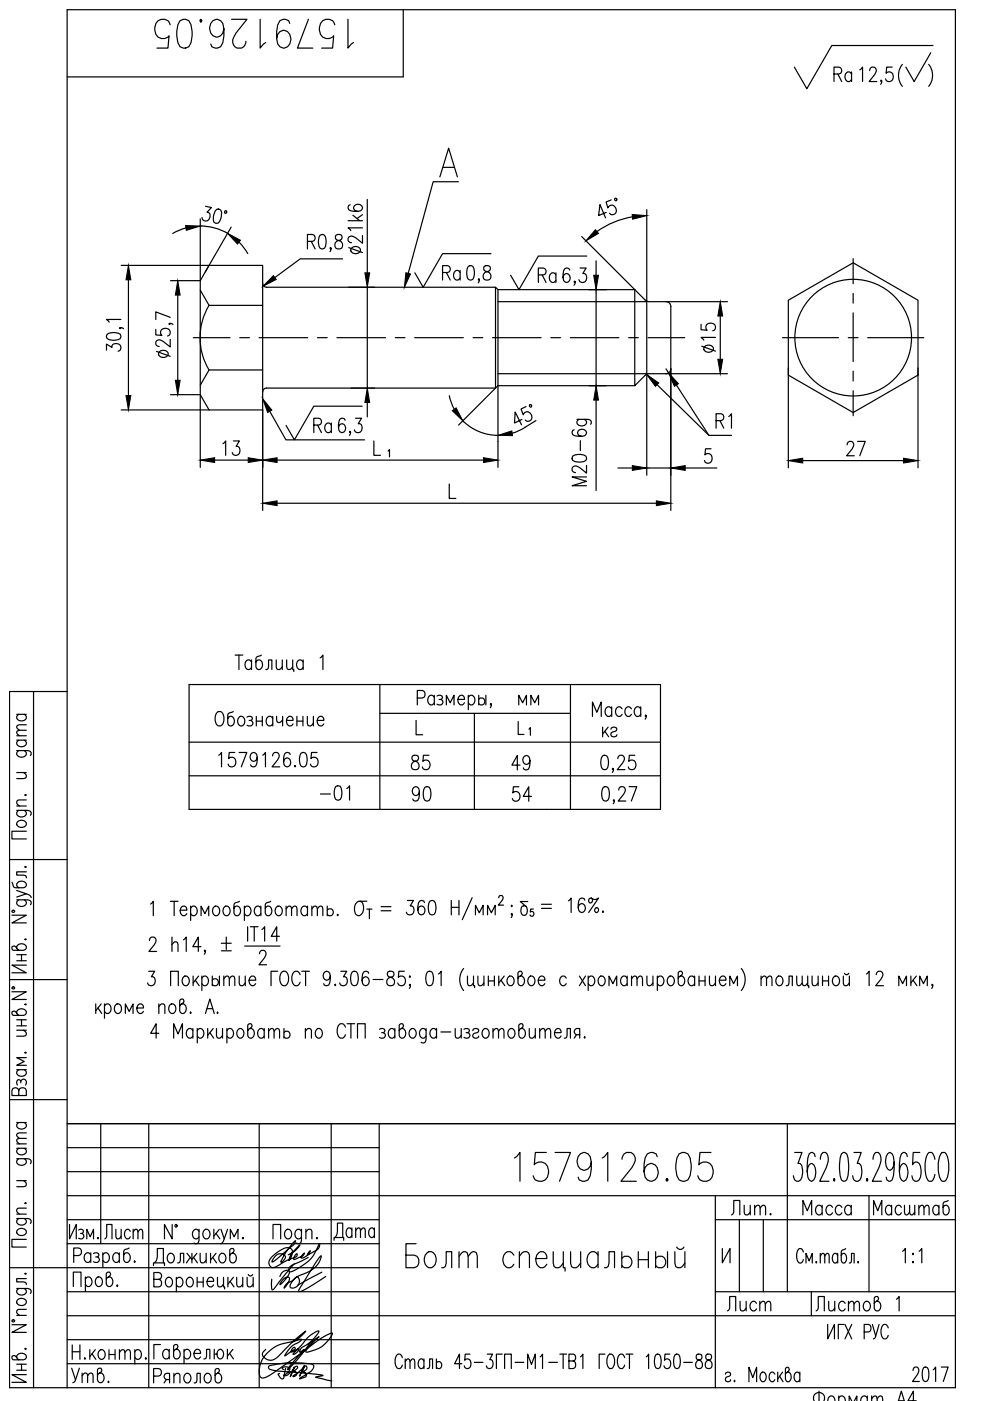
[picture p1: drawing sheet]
<svg xmlns="http://www.w3.org/2000/svg" width="210mm" height="297mm" viewBox="0 0 210 297" stroke-linecap="round" stroke-linejoin="round" font-family="sans-serif">
<defs><g id="words">
<g font-size="10.1">
<text x="31.7" y="11.3">1579126.05</text>
<text x="107.9" y="251.5">1579126.05</text>
</g>
<text font-size="9.7" x="84.7" y="270.6">Болт специальный</text>
<text font-size="8.4" x="189.4" y="19.4">( )</text>
<g font-size="7.1">
<text x="37.4" y="76.9" transform="rotate(-90 37.4 76.9)">25,7</text>
<text x="69.5" y="264.2">Дата</text>
</g>
<g font-size="6.6">
<text x="175.7" y="18.7">Ra</text>
<text x="92.4" y="60.7">Ra</text>
<text x="86.1" y="164.4">85</text>
<text x="86.1" y="171.1">90</text>
<text x="107.2" y="171.1">54</text>
<text x="113.6" y="194.7">= 16%.</text>
<text x="21.2" y="263.9">Лист</text>
<text x="153.8" y="258.9">Лит.</text>
<text x="169" y="258.9">Масса</text>
<text x="184.1" y="258.9">Масштаб</text>
</g>
<g font-size="6.2">
<text x="77.6" y="55" transform="rotate(-90 77.6 55)">21k6</text>
<text x="112.9" y="61">Ra</text>
<text x="152.4" y="75.8" transform="rotate(-90 152.4 75.8)">15</text>
<text x="65.3" y="92.8">Ra</text>
<text x="45.9" y="97.7">13</text>
<text x="178.2" y="97.7">27</text>
<text x="45.2" y="163.7">1579126.05</text>
<text x="107.2" y="164.4">49</text>
<text x="66.7" y="170.7">-01</text>
<text x="153.1" y="279">Лист</text>
<text x="171.8" y="279">Листов</text>
<text x="14.1" y="294.2">Утв.</text>
</g>
<g font-size="4.9">
<text x="126.6" y="157.3">кг</text>
<text x="171.1" y="298.1">Фоpмат А4</text>
</g>
</g></defs>
<g fill="none" stroke="#000" stroke-width=".25">
<path d="M85.5 2.1v14.2h-71.3M184.4 15l.2-.6 .7-.2a.95 .95 0 0 1 .1 1.6l-1.1 1.5h1.6M197.8 9.6h-21.4l-5.3 9.2-2.7-4.6M93.3 37.5l1.8-6.1 1.9 6.1M94 35.5h2.3M97.2 38.5h-5.4l-5.2 19.5M25.7 56.3h18.6M27.2 59.3v24.6M39.4 48.3l-2.8 1.2M42.5 46.4v13.1h-6.3M42.5 47.9a11.6 11.6 0 0 1 5.8 1.6M43.6 43.7l1.2 .3-.9 1 .3 .1a.96 .96 0 0 1 .1 1.4 .96 .96 0 0 1-1.4-.1l-.1-.3"/>
<path d="M44.3 56.3h11.4v30.6h-11.4l-1.8-3.2v-24.2zM45.9 44.4h.6a1.49 1.49 0 0 1 .4 1.8l-.6 1.1h-.6a1.5 1.5 0 0 1-.4-1.8zM49 48.2l-5.5 9.5M50.7 51.3l1.8 2.5M65.2 51.2h1a.75 .75 0 0 0 .6-.8 .75 .75 0 0 0-.6-.7h-1v3.1M66 51.2l.8 1.6M67.9 49.9l.5-.2a1.49 1.49 0 0 1 .7 1.8l-.3 1.1-.6 .2a1.49 1.49 0 0 1-.7-1.8zM70.2 52.6l-.1 .2-.1-.2 .1-.1a.65 .65 0 0 1-.1 .9M72.6 54.9h-8.9l-5.4 4M77.9 42.3v15.5M101.6 59.2l-.1 .2-.1-.2 .1-.1a.65 .65 0 0 1-.1 .9M102.7 56.5a.68 .68 0 0 0 .2 1 1.08 1.08 0 0 1 1.1 .6 1.08 1.08 0 0 1-.2 1.1 .9 .9 0 0 1-1.4-.3 .9 .9 0 0 1 .7-1.3l.5-.1a.62 .62 0 0 0 .4-.6 .62 .62 0 0 0-.5-.6z"/>
<path d="M104.1 53.8h-10.3l-4.1 7.1-1.7-3.1M121.9 59.7l-.1 .2-.1-.2 .1-.1a.65 .65 0 0 1-.1 .9M123 56.8h1.3l-.7 1.2h.3a.96 .96 0 0 1 .4 1.4 .96 .96 0 0 1-1.4 .2l-.1-.3M123.3 50.2l11.3 11.2v20.4l2.2-2.3M124.4 54.3h-10.3l-4.1 7.1-1.7-3M126.4 55.3v3.1M128.5 45l-1.6 .7 .3-2.3 1.2 2.8M129.6 42.4l-1.1 .4 .4 1.3a.89 .89 0 0 1 1-.6 .89 .89 0 0 1 .7 .8 .84 .84 0 0 1-.3 1.1 .84 .84 0 0 1-1.1-.2M134.1 46a18.2 18.2 0 0 0-7.5 3.1M137.1 44.4v56.3M180.9 54.8v5.4M22.6 74.2v-1.2l1.1 .7a.95 .95 0 0 1 1.1-.9 .95 .95 0 0 1 .8 1.1l-.1 .3-.5 .3"/>
<path d="M22.7 70.9a2.85 2.85 0 0 1 2.8 0l.1 .5a1.48 1.48 0 0 1-1.7 .7l-1.2-.3-.1-.4zM25.5 69.5l.1 .1-.1 .1-.2-.1a.64 .64 0 0 1 .9 .1M25.6 67.7h-3l.6 .6M37.7 62.6v18M41 71.6h7.8M42.5 61.5l1.8 3.2h11.4M44.3 64.7a13.2 13.2 0 0 0 0 13.7M50.8 71.6h2.1M54.9 71.6h10.3M55.7 78.4h-11.4l-1.8 3.3M55.7 60.1a.83 .83 0 0 0 .8 .8h48.6v21.4l-7.9 7.8M67.3 71.6h2.1"/>
<path d="M71.4 71.6h10.3M73.9 60.9h5.5M77.9 60.9v21.4M83.8 71.6h2.1M87.9 71.6h10.3M100.3 71.6h2.1M104.4 71.6h10.3M105.1 60.9l.5 .5h29l2.2 2.3M105.6 61.4v37.7M105.6 79.2h31.5M105.6 64h31.5M116.8 71.6h2.1"/>
<path d="M120.9 71.6h10.3M124.9 61.4h3.7M126.4 61.4v20.4M133.3 71.6h2M136.8 63.7l.8 .3h16.6M137.4 71.6h7.8M141.2 78.2l.6 .9M141.2 64a1.02 1.02 0 0 1 1 1v43.2M142.2 78.2a1.02 1.02 0 0 1-1 1M154.2 79.2h-16.6l-.8 .3M165.9 71.6h11.9M167.1 63.7l13.8-8 13.7 8v15.8l-13.7 8-13.8-8z"/>
<path d="M167.1 78v21.2M179.9 71.6h2M180.9 62.2v2.1M180.9 66.3v10.3M180.9 78.7v2.1M184 71.6h11.9M194.6 78v21.2M25.7 86.9h18.6M36.2 83.7h6.3v15.4M55.7 86.9v21.3M57.2 87.2l3.4 6.1h16.7M58.7 97.6h43.8"/>
<path d="M74.3 91.6l-.1 .1-.1-.1 .1-.2a.64 .64 0 0 1-.1 .9M74.4 82.3h5M75.4 88.7h1.3l-.7 1.1h.3a.96 .96 0 0 1 .4 1.4 .96 .96 0 0 1-1.4 .2l-.2-.3M76.8 86.1h-10.3l-4.1 7.2-1.7-3.1M77.9 85.3v3.1M79.3 93.5v3h1.4M82.3 95.6l.3-.3v1.6M95.3 83.9l.4 1.5 .6 1.4M98.1 89.2a10.5 10.5 0 0 0 7.5 3.1M110.7 88.9l-1.6 .8 .1-2.3 1.4 2.7M111.5 86.2l-1 .5 .5 1.3a.89 .89 0 0 1 .9-.7 .89 .89 0 0 1 .8 .8 .83 .83 0 0 1-.2 1 .83 .83 0 0 1-1.1-.1M113.6 89.2l-3.1 1.9-1.9 .8"/>
<path d="M121.4 96.7a2.85 2.85 0 0 1 2.8 0l.2 .6a1.49 1.49 0 0 1-1.8 .7l-1.2-.4-.1-.3zM121.7 91.1l-.3 .1-.1 .4 .1 .6a2.85 2.85 0 0 0 2.8 0 .66 .66 0 0 0-.3-1.1 .87 .87 0 0 0-1 0 .87 .87 0 0 0-.3 1.1l.7 .3M122.3 88.9l2.8 .1 .3 .4-.2 .6M122.8 88.9a.68 .68 0 0 0-.5 .6 .68 .68 0 0 0 .5 .7 1.02 1.02 0 0 0 1.6-.8l-.5-.5M123 93.4v2.1M124.4 98.7v1.6l-1.5-1.2a.87 .87 0 0 0-1-.3 .87 .87 0 0 0-.6 .9l.3 .4 .4 .1M124.9 81.8h3.6M126.4 84.8v19.2M131 99.2h3.1M134.6 81.8h-29l-.5 .5h-48.6a.81 .81 0 0 0-.8 .8M137.1 99.2h5.1M139.3 81.6l11 10.7"/>
<path d="M143.4 81.6l6.9 10.7h4.8M145.3 99.2h6.7M150.7 95.2h-1.1l-.1 1.3a.89 .89 0 0 1 1.1-.2 .89 .89 0 0 1 .4 1 .83 .83 0 0 1-.7 .9 .83 .83 0 0 1-.9-.6M151.8 89.2h1.1a.75 .75 0 0 0 .6-.7 .75 .75 0 0 0-.6-.8h-1.1v3.1M152.6 89.2l.9 1.6M154.5 88.3l.6-.6v3.1M170.2 97.7h21.4M180.9 82.8v5.3M58.7 106.7h80.5M95.2 102.6v3.1h1.4M124.4 101.1h-3.1l3.1 1-3.1 .9h3.1M49.8 138.9h1.7"/>
<path d="M50.7 138.9v3.1M53.3 139.9v2.1M55.4 138.9l-1 .4-.1 2.1a.66 .66 0 0 0 .5 .6 .66 .66 0 0 0 .7-.5 .93 .93 0 0 0 .1-1.1 .93 .93 0 0 0-1.1-.3l-.2 .3M58.6 139.9l.1 1.9 .6 .2 .5-.6M59.8 139.9v2.1M60.8 139.9l.1 1.9 .6 .2 .6-.6M62.1 139.9v2.1h.2v.4M64.3 139.9v2.1M67.9 139.5l.6-.6v3.1M3.5 159.1l2.8 .2 .3 .3-.1 .6M3.5 156.9h2.1M3.5 156h2.1"/>
<path d="M3.5 151.5h2.1M4 159.1l-.3 .3a.82 .82 0 0 0 .1 .9 .82 .82 0 0 0 .9 .2 .82 .82 0 0 0 .9-.9l-.5-.5M4 156.9a.68 .68 0 0 0-.5 .7 .68 .68 0 0 0 .5 .6 .93 .93 0 0 0 1.1 .1 .93 .93 0 0 0 .3-1.1l-.3-.3M4 151.5a.68 .68 0 0 0-.5 .6 .68 .68 0 0 0 .5 .6 .93 .93 0 0 0 1.1 .1 .93 .93 0 0 0 .3-1.1l-.3-.2M5.6 154.8l-1.9 .1-.2 .5 .6 .6M5.6 153.7l-1.9 .1-.2 .4 .6 .6M7.1 146.6v147.6M14.2 146.6h-12.2v147.6h200.6v-292.1h-188.4v292.1M40.1 145.1h99.9v26.5h-99.9zM40.1 157.3h99.9M46.1 151l.2-.1a1.34 1.34 0 0 1 1.2 1.8 .95 .95 0 0 1-.4 1 .95 .95 0 0 1-1 .1 2.19 2.19 0 0 1 0-2.8zM49.5 150.9l-1.1 .4-.1 2a.66 .66 0 0 0 .6 .6 .66 .66 0 0 0 .7-.4 .92 .92 0 0 0 0-1.2 .92 .92 0 0 0-1.1-.3l-.2 .3"/>
<path d="M50.7 152a.82 .82 0 0 1 1 .1 .82 .82 0 0 1 .2 .9 .82 .82 0 0 1-.9 .9 1.19 1.19 0 0 1-.3-1.9zM52.4 152a.73 .73 0 0 1 1.1 .3l-.1 .3-.6 .1M53.2 152.7a.6 .6 0 0 1 .4 .6 .6 .6 0 0 1-.4 .6l-.8-.1M53.3 140.4a.67 .67 0 0 0-.6-.5 .67 .67 0 0 0-.6 .5 .91 .91 0 0 0-.1 1.1 .91 .91 0 0 0 1.1 .3l.2-.3M54.3 152.9h1.3M54.3 151.9v2M55.6 151.9v2M56.4 142l.4-.2 .1-1.9h.7v2.1M57.8 152.3a.68 .68 0 0 0-.6-.4 .68 .68 0 0 0-.7 .4 .93 .93 0 0 0 0 1.2 .93 .93 0 0 0 1.1 .3l.2-.3M57.8 151.9v2M58.6 151.9v.7l.2 .4 .2 .2h.3l.6-.6M59.9 151.9v2"/>
<path d="M60.7 152.7h1.4a.68 .68 0 0 0-.4-.8 .68 .68 0 0 0-.8 .4 1.02 1.02 0 0 0 .8 1.6l.4-.4M62.9 152.9h1.3M62.9 151.9v2M64.2 151.9v2M64.3 140.4a.68 .68 0 0 0-.7-.5 .68 .68 0 0 0-.6 .5 .92 .92 0 0 0-.1 1.1 .92 .92 0 0 0 1.1 .3l.3-.3M65.2 151.9l.1 1.9 .6 .1 .5-.6M66.4 151.9v2M67.3 152.7h1.4a.68 .68 0 0 0-.5-.8 .68 .68 0 0 0-.8 .4 1.02 1.02 0 0 0 .8 1.6l.5-.4M80.5 145.1v26.5M80.5 151.2h40.4M88.2 152.7v3.1h1.4M88.5 148h1a.83 .83 0 0 0 .6-.8 .83 .83 0 0 0-.6-.8h-1v3.1"/>
<path d="M92.1 147.9l-.5-.5a1.02 1.02 0 0 0-.9 1 1.02 1.02 0 0 0 .9 1.1l.5-.5M92.1 147.4v2.1M92.7 147.6a.73 .73 0 0 1 1.1 .3l-.3 .4h-.4M93.5 148.3a.6 .6 0 0 1 .4 .6 .6 .6 0 0 1-.4 .6l-.8-.2M94.6 149.5v-2.1l.9 1.6 .8-1.6v2.1M97.1 148.3h1.4a.68 .68 0 0 0-.5-.8 .68 .68 0 0 0-.8 .4 1.02 1.02 0 0 0 .8 1.6l.5-.5M99.3 147.9l.5-.5a1.02 1.02 0 0 1 .9 1 1.02 1.02 0 0 1-.9 1.1l-.5-.5M99.3 147.4v3.1M100.6 151.2v20.4M101.5 148.3a.75 .75 0 0 1 1.2 0 .75 .75 0 0 1-.4 1.2h-.4l-.4-.3M101.5 147.4v2.1M103 147.4v2.1"/>
<path d="M104.2 149.3l-.1 .2-.2-.2 .2-.1a.65 .65 0 0 1-.2 .8M109.9 153v2.7h1.2M110 149.5v-2.1l.8 1.6 .8-1.6v2.1M112.1 154.6l.3-.3v1.6M112.6 149.5v-2.1l.8 1.6 .8-1.6v2.1M120.9 145.1v26.5M125.6 151.9v-3.1l.9 2.2 1-2.2v3.1M129.7 150.3a.68 .68 0 0 0-.7-.5 .68 .68 0 0 0-.6 .5 1.03 1.03 0 0 0 .8 1.6l.5-.4M129.7 149.9v2M131.9 150.3a.68 .68 0 0 0-.6-.5 .68 .68 0 0 0-.7 .5 1.03 1.03 0 0 0 .8 1.6l.5-.4M133.9 150.3a.68 .68 0 0 0-.7-.5 .68 .68 0 0 0-.6 .5 1.03 1.03 0 0 0 .8 1.6l.5-.4M135.8 150.3a.67 .67 0 0 0-.6-.5 .67 .67 0 0 0-.6 .5 1.03 1.03 0 0 0 .8 1.6l.4-.4"/>
<path d="M135.8 149.9v2M137 151.8l-.1 .1-.1-.1 .1-.2a.65 .65 0 0 1-.1 .9M3.5 171.8l2.8 .1 .3 .4-.1 .6M3.5 170.9h2.1M3.5 163.8h2.1M3.7 174.3a1.08 1.08 0 0 1 1.1-.4 1.08 1.08 0 0 1 .8 .9 1.07 1.07 0 0 1-1.2 .6 1.07 1.07 0 0 1-.9-.9zM4 171.8l-.3 .2a.82 .82 0 0 0 .1 1 .82 .82 0 0 0 .9 .2 .82 .82 0 0 0 .9-.9l-.5-.5M5 163.8l.6 .6-.2 .6-1.9 .1M5.3 168.6l.1-.2 .2 .2-.2 .1zM5.6 176.2h-3.1v1.7h3.1M5.6 169.6l-1.9 .1-.2 .6 .6 .6M40.1 164.5h99.9"/>
<path d="M127.7 160.3l.6-.2a1.49 1.49 0 0 1 .7 1.8l-.3 1.1-.6 .2a1.49 1.49 0 0 1-.7-1.8zM127.9 166.9l.6-.1a1.49 1.49 0 0 1 .7 1.7l-.3 1.2-.6 .1a1.49 1.49 0 0 1-.7-1.7zM130.1 163l-.2 .2-.1-.2 .1-.1a.64 .64 0 0 1-.1 .9M130.2 169.7l-.1 .1-.1-.1 .1-.1a.64 .64 0 0 1-.1 .8M131 160.9l.2-.6 .7-.2a.95 .95 0 0 1 .1 1.6l-1.1 1.5h1.6M131.2 167.5l.2-.6 .7-.1a.95 .95 0 0 1 .1 1.6l-1.1 1.4h1.6M133.4 166.8h1.6l-1.1 3M134.6 160.1h-1.2l-.1 1.3a.89 .89 0 0 1 1.1-.1 .89 .89 0 0 1 .4 1 .83 .83 0 0 1-.7 .9 .83 .83 0 0 1-.9-.6M2 182.2h12.2M2.5 194h3.1l-3.1 1.7h3.1M2.5 187.1l.5 1 2 .1a.66 .66 0 0 0 .6-.6 .66 .66 0 0 0-.5-.7 .92 .92 0 0 0-1.1 0 .92 .92 0 0 0-.3 1.1l.3 .2M3.5 190.8l2.8 .1 .3 .3-.1 .6"/>
<path d="M3.5 188.8l2.1 .7-2.1 .7M4 190.8l-.3 .2a.82 .82 0 0 0 .1 1 .82 .82 0 0 0 .9 .2 .82 .82 0 0 0 .9-1l-.5-.4M5.3 199.2l.1-.2 .2 .2-.2 .1zM5.3 183.8l.1-.1 .2 .1-.2 .1zM5.6 189.5l.9 .5 .1 .3M5.6 184.8h-2.1v.7l1.9 .2 .2 .4M31.7 199.4l.2-.6 .7-.1a.95 .95 0 0 1 .1 1.6l-1.1 1.4h1.6M31.9 191.7l.6-.6v3M36.1 191.1h1.6M36.5 198.7v3M36.9 191.1v3M38.2 193h1.4a.68 .68 0 0 0-.4-.9 .68 .68 0 0 0-.9 .4 1.02 1.02 0 0 0 .8 1.6l.5-.4"/>
<path d="M38.9 199.3l.6-.6v3M40.4 192.5a.68 .68 0 0 1 .7-.4 .68 .68 0 0 1 .6 .4 1.02 1.02 0 0 1-.8 1.6l-.5-.4M40.4 192.1v3.1M42.6 194.1v-2l.8 1.6 .9-1.6v2M45.4 192.3a.65 .65 0 0 1 1.1 .2 1.02 1.02 0 0 1-.9 1.6 1.2 1.2 0 0 1-.2-1.8zM46.9 200h2.1M47.6 192.3a.65 .65 0 0 1 1.1 .2 1.02 1.02 0 0 1-.8 1.6 1.2 1.2 0 0 1-.3-1.8zM48 198.7v2.6M50.8 191.1l-1.1 .4-.1 2.1a.66 .66 0 0 0 .6 .6 .66 .66 0 0 0 .7-.5 .93 .93 0 0 0 0-1.1 .93 .93 0 0 0-1.1-.3l-.2 .2M51.8 192.5a.68 .68 0 0 1 .7-.4 .68 .68 0 0 1 .6 .4 1.02 1.02 0 0 1-.8 1.6l-.5-.4M51.8 192.1v3.1M52.5 196.5v3"/>
<path d="M53.1 196.5h1.6M53.9 196.5v3M55.3 192.5a.68 .68 0 0 0-.6-.4 .68 .68 0 0 0-.7 .4 .92 .92 0 0 0 0 1.2 .92 .92 0 0 0 1.1 .3l.2-.3M55.3 192.1v2M55.5 197.1l.6-.6v3M57.4 191.1l-1 .4-.2 2.1a.66 .66 0 0 0 .6 .6 .66 .66 0 0 0 .7-.5 .93 .93 0 0 0 .1-1.1 .93 .93 0 0 0-1.1-.3l-.3 .2M58.7 192.3a.65 .65 0 0 1 1 .2 1.02 1.02 0 0 1-.8 1.6 1.2 1.2 0 0 1-.2-1.8zM59.3 198.5h-1.8l1.2-2v3M60.7 192.7l.5-.6 .5 .2 .1 1.8M60.7 192.1v2M61.8 192.7l.6-.6 .5 .2 .1 1.8M65.2 192.5a.68 .68 0 0 0-.6-.4 .68 .68 0 0 0-.7 .4 .92 .92 0 0 0 0 1.2 .92 .92 0 0 0 1.1 .3l.2-.3"/>
<path d="M65.2 192.1v2M66.1 192.7l.6-.6 .5 .2 .1 1.8M66.1 192.1v2M67.3 192.7l.6-.6 .4 .2 .2 1.8M69.4 193a.75 .75 0 0 1 1.2 0 .75 .75 0 0 1-.4 1.1h-.5l-.3-.2M69.4 192.1v2M71.6 193.9l.1 .1-.1 .1-.1-.1zM76.4 191.1a1.84 1.84 0 0 1-.2 3h-.3a1.84 1.84 0 0 1 .1-3h1.8M77.8 192.8h1.1M78.3 192.8v2M80.8 192.2h2.1M80.8 193.1h2.1"/>
<path d="M86.4 190.9h1.3l-.7 1.2h.3a.96 .96 0 0 1 .4 1.4 .96 .96 0 0 1-1.4 .2l-.2-.3M90 191.4l-.1-.3-.4-.2-.6 .2a2.85 2.85 0 0 0 0 2.7 .68 .68 0 0 0 1.1-.3 .87 .87 0 0 0 0-1 .87 .87 0 0 0-1.1-.3l-.3 .8M91.2 191.1l.5-.2a1.49 1.49 0 0 1 .7 1.8l-.3 1.1-.6 .2a1.46 1.46 0 0 1-.7-1.8zM95.7 190.9v3.1M95.7 192.4h1.6M97.3 190.9v3.1M100.1 190.3l-2.1 4.7M100.8 194v-2.1l.8 1.6 .8-1.6v2.1M103.4 194v-2.1l.8 1.6 .8-1.6v2.1M105.7 190.3l.4-.4 .4 .1 .2 .3-.3 .6-.7 1h1.1M108.5 191.9l.1 .2-.1 .1-.1-.1zM108.6 193.8l-.1 .2-.1-.2 .1-.1a.64 .64 0 0 1-.1 .8"/>
<path d="M110.7 192.1a.66 .66 0 0 1 1 .3 1.03 1.03 0 0 1-.7 1.7 1.29 1.29 0 0 1-.3-2zM111.9 191.1h-1.6l1.3 1.1M2 207.7h12.2M2.5 210.3h3.1l-3.1 1.6h3.1M3.5 201a1.02 1.02 0 0 1 1.1-.9 1.02 1.02 0 0 1 1 .9l-.6 .5h-2.2l-.3-.4v-.3l.5-.2 .2 .1 .8 .8M3.5 214.8a1.02 1.02 0 0 1 1.1-.9 1.02 1.02 0 0 1 1 .9l-.6 .5h-2.2l-.3-.4v-.3l.5-.2 .2 .1 .8 .8M3.5 202.4h2.1M3.5 203.7h2.1M3.5 218.4h2.1M3.5 216.2h2.1M3.5 217.5h2.1M4.6 202.4v1.3"/>
<path d="M4.6 216.2v1.3M5 218.4l.6 .6-.2 .6-1.9 .1M5.3 213l.1-.2 .2 .2-.2 .1zM5.6 204.6h-3.1l3.1 1.7h-3.1M20.3 212.8v2.1M20.8 213.7l.8 1.2M21.5 212.8l-1.2 1.5M22.2 213.3a.68 .68 0 0 1 .6-.5 .68 .68 0 0 1 .6 .5 1.02 1.02 0 0 1-.8 1.6l-.4-.5M22.2 212.8v3.1M24.6 213a.65 .65 0 0 1 1 .3 1.02 1.02 0 0 1-.8 1.6 1.2 1.2 0 0 1-.2-1.9zM26.6 214.9v-2.1l.8 1.6 .8-1.6v2.1M29 213.7h1.4a.68 .68 0 0 0-.4-.8 .68 .68 0 0 0-.9 .4 1.02 1.02 0 0 0 .9 1.6l.4-.5"/>
<path d="M31.5 205.9h1.3l-.7 1.2h.3a.96 .96 0 0 1 .4 1.4 .96 .96 0 0 1-1.4 .2l-.1-.3M33.7 219.1h-1.8l1.2-2v3M33.7 213.4l.6-.6 .5 .2 .2 1.9M33.7 212.8v2.1M36.1 213a.65 .65 0 0 1 1.1 .3 1.02 1.02 0 0 1-.8 1.6 1.2 1.2 0 0 1-.3-1.9zM36.2 209v-3.1h1.6v3.1M36.5 200.3l.5-.6 .6 .1 .1 1.9M38.6 212.8a1.02 1.02 0 0 1 .9 1.1 1.02 1.02 0 0 1-.9 1l-.5-.6v-2.2l.3-.3h.4l.2 .5-.1 .3-.8 .7M39 207.1l.2-.2a1.02 1.02 0 0 1 .9 1.1 1.02 1.02 0 0 1-.9 1 1.2 1.2 0 0 1-.2-1.9zM40.4 214.6l.1 .1-.1 .2-.1-.2zM40.9 218.5l-.5-.4a1.02 1.02 0 0 0-.9 1 1.02 1.02 0 0 0 .9 1l.5-.4M40.9 218.1v2"/>
<path d="M40.9 206.9v2.1M41.4 207.8l.8 1.2M41.8 218.5l.5-.4a1.02 1.02 0 0 1 .9 1 1.02 1.02 0 0 1-.9 1l-.5-.4M41.8 218.1v3M42.1 206.9l-1.2 1.5M42.6 200.7h-1.7l1.1-2v3M42.8 207.4l.5-.5a1.02 1.02 0 0 1 .9 1.1 1.02 1.02 0 0 1-.9 1l-.5-.4M42.8 206.9v3.1M43.6 201.6l-.2 .1-.1-.1 .1-.2a.64 .64 0 0 1-.1 .9M43.6 214.9l.9-3.1 .9 3.1M43.9 213.9h1.2M44 218.1v2"/>
<path d="M44.5 218.9l.8 1.2M45 207.8a.75 .75 0 0 1 1.2 0 .75 .75 0 0 1-.4 1.2h-.4l-.4-.3M45 206.9v2.1M45.2 218.1l-1.2 1.4M45.9 218.1l.1 1.9 .6 .1 .6-.6M46.1 214.6l.1 .1-.1 .2-.1-.2zM46.5 206.9v2.1M46.9 201.6h2.1M47.2 218.1v2M47.5 207.5l.5-.6 .5 .2 .1 1.9M47.5 206.9v2.1M48.1 218.5l.5-.4a1.02 1.02 0 0 1 .9 1 1.02 1.02 0 0 1-.9 1l-.5-.4"/>
<path d="M48.1 218.1v3M48.6 207.5l.6-.6 .5 .2 .1 1.9M50.6 218.2l.2-.1a1.02 1.02 0 0 1 .9 1 1.02 1.02 0 0 1-.9 1 1.21 1.21 0 0 1-.2-1.9zM50.7 206.9l.1 1.9 .6 .2 .6-.6M51.9 200.6h7.5M52 206.9v2.1M52.8 207.8h1.4a.68 .68 0 0 0-.4-.8 .68 .68 0 0 0-.9 .4 1.02 1.02 0 0 0 .8 1.6l.5-.4M53 218.1a1.02 1.02 0 0 1 .9 1 1.02 1.02 0 0 1-.9 1l-.5-.6v-2.2l.4-.2h.3l.3 .4-.2 .3-.8 .7M55 202.2l.3-.6 .6-.1a.96 .96 0 0 1 .2 1.6l-1.2 1.5h1.6M56 218.5l-.4-.4a1.02 1.02 0 0 0-1 1 1.02 1.02 0 0 0 1 1l.4-.4M56 218.1v2M56.9 218.6l.6-.5 .5 .1 .1 1.9"/>
<path d="M56.9 218.1v2M58.1 218.6l.6-.5 .5 .1 .1 1.9M58.9 205.9h-1.4v3.1M59.8 206.1l.2-.2a1.03 1.03 0 0 1 1.2 1.2 1.86 1.86 0 0 1-.7 1.9 1.01 1.01 0 0 1-1.2-1.2 2.18 2.18 0 0 1 .5-1.7zM60.2 218.9a.75 .75 0 0 1 1.2 .1 .75 .75 0 0 1-.4 1.1h-.4l-.4-.3M60.2 218.1v2M63.6 206.7a.82 .82 0 0 0-.8-.8 .82 .82 0 0 0-.8 .8 1.93 1.93 0 0 0 .6 2.3 .87 .87 0 0 0 1-.7M64 205.9h1.6M64.7 218.6l.6-.5 .6 .1 .1 1.9M64.7 218.1v2M64.8 205.9v3.1M67.2 218.2l.2-.1a1.03 1.03 0 0 1 1 1 1.03 1.03 0 0 1-1 1 1.2 1.2 0 0 1-.2-1.9z"/>
<path d="M70 206.9a.82 .82 0 0 1-.8 .9 .97 .97 0 0 1-.7-1 .97 .97 0 0 1 .8-.9l.4 .2a2.58 2.58 0 0 1 0 2.7l-.6 .2-.4-.2-.1-.2M71.1 208.7l.1 .1-.1 .2-.1-.2zM72.2 205.9h1.3l-.7 1.2h.4a.96 .96 0 0 1 .4 1.4 .96 .96 0 0 1-1.5 .2l-.1-.3M73.2 217.8a.82 .82 0 0 0-.8-.8 .82 .82 0 0 0-.8 .8 1.93 1.93 0 0 0 .6 2.3 .87 .87 0 0 0 1-.7M73.6 217.1h1.6M74.4 217.1v3M74.7 206.1l.6-.2a1.49 1.49 0 0 1 .7 1.8l-.4 1.1-.6 .2a1.49 1.49 0 0 1-.7-1.8zM78.2 206.4l-.1-.3-.4-.2-.6 .2a2.85 2.85 0 0 0 0 2.7 .67 .67 0 0 0 1.1-.2 .87 .87 0 0 0-.1-1.1 .87 .87 0 0 0-1-.3l-.3 .8M79.1 207.7h2.1M80.5 218.2a.73 .73 0 0 1 1.1 .3l-.3 .4h-.4M81.3 218.9a.6 .6 0 0 1 .4 .6 .6 .6 0 0 1-.4 .6l-.8-.1M82.2 206.1a.68 .68 0 0 0 .3 1 1.08 1.08 0 0 1 1 .6 1.08 1.08 0 0 1-.1 1.1 .9 .9 0 0 1-1.4-.3 .9 .9 0 0 1 .7-1.3l.5-.1a.62 .62 0 0 0 .3-.6 .62 .62 0 0 0-.4-.6z"/>
<path d="M83.7 218.5l-.5-.4a1.02 1.02 0 0 0-.9 1 1.02 1.02 0 0 0 .9 1l.5-.4M83.7 218.1v2M85.1 218.1a1.02 1.02 0 0 1 .9 1 1.02 1.02 0 0 1-.9 1l-.5-.6v-2.2l.4-.2h.3l.3 .4-.2 .3-.8 .7M85.7 205.9h-1.1l-.1 1.3a.89 .89 0 0 1 1.1-.2 .89 .89 0 0 1 .4 1.1 .83 .83 0 0 1-.7 .9 .83 .83 0 0 1-1-.6M86.9 206.9l.1 .2-.1 .1-.1-.1zM87 208.8l-.1 .2-.1-.2 .1-.1a.65 .65 0 0 1-.1 .9M87.1 218.2l.2-.1a1.02 1.02 0 0 1 1 1 1.02 1.02 0 0 1-1 1 1.2 1.2 0 0 1-.2-1.9zM90.3 218.5l-.4-.4a1.02 1.02 0 0 0-1 1 1.02 1.02 0 0 0 1 1l.4-.4M90.3 218.1l-.1 2.7-.3 .3-.6-.1M90.6 206.1l.6-.2a1.49 1.49 0 0 1 .7 1.8l-.3 1.1-.6 .2a1.49 1.49 0 0 1-.7-1.8zM92.6 218.5l-.5-.4a1.02 1.02 0 0 0-1 1 1.02 1.02 0 0 0 1 1l.5-.4M92.6 218.1v2"/>
<path d="M93 206.5l.5-.6v3.1M93.5 218.8h2.1M96.5 218.1l.1 1.9 .6 .1 .6-.6M97.8 218.1v2M98.3 205.3a3.7 3.7 0 0 0 0 4.7M98.4 218.2a.73 .73 0 0 1 1.1 .3l-.3 .4h-.4M99.1 206.9l.1 1.9 .6 .2 .6-.6M99.2 218.9a.6 .6 0 0 1 .5 .6 .6 .6 0 0 1-.5 .6l-.8-.1M100.2 218.5a.67 .67 0 0 1 .7-.5 .67 .67 0 0 1 .6 .5l-.3 .4-.6 .2a.57 .57 0 0 0-.2 .9 .73 .73 0 0 0 1.1-.3M100.4 206.9v2.1h.2v.4M101.3 206.9l.1 1.9 .6 .2 .6-.6M102.6 218.2l.2-.1a1.02 1.02 0 0 1 .9 1 1.02 1.02 0 0 1-.9 1 1.2 1.2 0 0 1-.2-1.9z"/>
<path d="M102.6 206.9v2.1M103.5 208h1.3M103.5 206.9v2.1M104.5 218.6l.6-.5 .5 .1 .1 1.9M104.5 218.1v2M104.8 206.9v2.1M105.7 218.6l.6-.5 .4 .1 .2 1.9M105.7 206.9v2.1M106.2 207.8l.8 1.2M106.9 206.9l-1.2 1.5M107.8 207.1l.3-.2a1.02 1.02 0 0 1 .9 1.1 1.02 1.02 0 0 1-.9 1 1.2 1.2 0 0 1-.3-1.9zM108 218.2l.3-.1a1.02 1.02 0 0 1 .9 1 1.02 1.02 0 0 1-.9 1 1.2 1.2 0 0 1-.3-1.9z"/>
<path d="M110.3 206.9a1.03 1.03 0 0 1 .9 1.1 1.03 1.03 0 0 1-.9 1l-.5-.6v-2.2l.4-.3h.3l.2 .5-.1 .3-.8 .7M110.5 218.1a1.02 1.02 0 0 1 .9 1 1.02 1.02 0 0 1-.9 1l-.5-.6v-2.2l.4-.2h.3l.2 .4-.1 .3-.8 .7M112.2 218.1l.1 1.9 .6 .1 .6-.6M112.3 207.1l.2-.2a1.02 1.02 0 0 1 .9 1.1 1.02 1.02 0 0 1-.9 1 1.2 1.2 0 0 1-.2-1.9zM113.5 218.1v2M114.1 207.8h1.4a.68 .68 0 0 0-.4-.8 .68 .68 0 0 0-.9 .4 1.02 1.02 0 0 0 .9 1.6l.4-.4M114.4 218.6l.6-.5 .5 .1 .1 1.9M114.4 218.1v2M115.6 218.6l.6-.5 .4 .1 .2 1.9M117.6 218.9h1.4a.67 .67 0 0 0-.5-.8 .67 .67 0 0 0-.8 .4 1.02 1.02 0 0 0 .8 1.6l.5-.4M120.1 207.4l-.5-.5a1.02 1.02 0 0 0-.9 1.1 1.02 1.02 0 0 0 .9 1l.5-.4M122.2 219.4l-.4 .7"/>
<path d="M122.9 206.9l1.2 2.1M122.9 219.4h-.7l-.2-.2a.68 .68 0 0 1 .2-1.1h.7v2M124 219.8l.1 .2-.1 .1-.2-.1zM124.1 206.9l-1.2 2.1M124.7 207.4l.5-.5a1.02 1.02 0 0 1 .9 1.1 1.02 1.02 0 0 1-.9 1l-.5-.4M124.7 206.9v3.1M127.2 207.1l.2-.2a1.03 1.03 0 0 1 .9 1.1 1.03 1.03 0 0 1-.9 1 1.2 1.2 0 0 1-.2-1.9zM129.1 209v-2.1l.8 1.7 .9-1.7v2.1M133 207.4l-.5-.5a1.02 1.02 0 0 0-.9 1.1 1.02 1.02 0 0 0 .9 1l.5-.4M133 206.9v2.1M133.9 207.5l.6-.6 .4 .2 .2 1.9M133.9 206.9v2.1"/>
<path d="M135.1 207.5l.5-.6 .5 .2 .1 1.9M137.2 206.9l.1 1.9 .6 .2 .5-.6M138.4 206.9v2.1M139.4 207.4l.4-.5a1.02 1.02 0 0 1 1 1.1 1.02 1.02 0 0 1-1 1l-.4-.4M139.4 206.9v3.1M141.8 207.1l.2-.2a1.02 1.02 0 0 1 1 1.1 1.02 1.02 0 0 1-1 1 1.2 1.2 0 0 1-.2-1.9zM144.3 206.9a1.03 1.03 0 0 1 .9 1.1 1.03 1.03 0 0 1-.9 1l-.5-.6v-2.2l.3-.3h.4l.2 .5-.1 .3-.8 .7M147.3 207.4l-.5-.5a1.02 1.02 0 0 0-.9 1.1 1.02 1.02 0 0 0 .9 1l.5-.4M147.3 206.9v2.1M148.2 208h1.3M148.2 206.9v2.1M149.5 206.9v2.1"/>
<path d="M150.4 206.9l.1 1.9 .6 .2 .6-.6M151.7 206.9v2.1M152.5 207.8h1.4a.68 .68 0 0 0-.4-.8 .68 .68 0 0 0-.9 .4 1.02 1.02 0 0 0 .8 1.6l.5-.4M154.7 209v-2.1l.8 1.7 .9-1.7v2.1M157.2 205.3a3.7 3.7 0 0 1 0 4.7M161.4 207.5l.5-.6 .5 .2 .1 1.9M161.4 206.9v2.1M162.5 207.5l.6-.6 .5 .2 .1 1.9M164.8 207.1l.3-.2a1.02 1.02 0 0 1 .9 1.1 1.02 1.02 0 0 1-.9 1 1.2 1.2 0 0 1-.3-1.9zM166.7 209l.5-.2 .1-1.9h.7v2.1M168.9 206.9l.1 1.9 .5 .2 .6-.6M170.1 206.9l.1 1.9 .5 .2 .5-.6"/>
<path d="M171.2 206.9v2.1h.3v.4M172.2 206.9l.1 1.9 .6 .2 .6-.6M173.5 206.9v2.1M174.4 208h1.3M174.4 206.9v2.1M175.7 206.9v2.1M176.8 207.1l.3-.2a1.02 1.02 0 0 1 .9 1.1 1.02 1.02 0 0 1-.9 1 1.2 1.2 0 0 1-.3-1.9zM178.8 206.9l.1 1.9 .6 .2 .6-.6M179 206.4a.5 .5 0 0 0 .5 .3 .5 .5 0 0 0 .5-.3M180.1 206.9v2.1M183.7 206.5l.6-.6v3.1M185.8 206.7l.2-.6 .7-.2a.95 .95 0 0 1 .1 1.6l-1.1 1.5h1.6"/>
<path d="M190.6 209v-2.1l.8 1.7 .8-1.7v2.1M193.1 206.9v2.1M193.6 207.8l.8 1.2M194.3 206.9l-1.2 1.5M195 209v-2.1l.8 1.7 .8-1.7v2.1M197.8 208.8l-.1 .2-.2-.2 .2-.1a.65 .65 0 0 1-.2 .9M2 233.1h12.2M3.5 238h2.1M3.5 226.8h2.1M4 238a.67 .67 0 0 0-.5 .6 .67 .67 0 0 0 .5 .7 .92 .92 0 0 0 1.1 0 .92 .92 0 0 0 .3-1.1l-.3-.2M4 231.2a.74 .74 0 0 0-.7-.6 .74 .74 0 0 0-.8 .6v1.1h3.1v-1.1a.83 .83 0 0 0-.8-.6 .83 .83 0 0 0-.8 .6v1.1M4 226.8a.68 .68 0 0 0-.5 .6 .68 .68 0 0 0 .5 .7 .92 .92 0 0 0 1.1 0 .92 .92 0 0 0 .3-1.1l-.3-.2"/>
<path d="M4.4 229.2a.6 .6 0 0 1 .6-.4 .6 .6 0 0 1 .6 .4l-.2 .9M4.4 229.6v-.4l-.4-.3a.73 .73 0 0 0-.3 1.2M5.3 223.2l.1-.1 .2 .1-.2 .1zM5.6 224.2h-2.1l1.6 .9-1.6 .8h2.1M14.2 238.2h188.4M21.4 238.2v25.5M31.5 238.2v56M36.8 220.1v-3l1 2.1 .9-2.1v3M55 238.2v56M70.2 238.2v56M75.8 220.1v-3h1.6v3M80.4 238.2v56"/>
<path d="M119.7 220.1l.4-.1 .1-1.9h.7v2M166.9 238.2v35.7M3.5 258.3l2.8 .2 .3 .3-.1 .6M3.5 245.7l2.8 .1 .3 .3-.1 .6M3.5 257.4h2.1M3.5 250.3h2.1M3.5 243.5h2.1M3.5 242.5h2.1M4 258.3l-.3 .3a.82 .82 0 0 0 .1 .9 .82 .82 0 0 0 .9 .2 .82 .82 0 0 0 .9-.9l-.5-.5M4 245.7l-.3 .2a.82 .82 0 0 0 .1 .9 .82 .82 0 0 0 .9 .3 .82 .82 0 0 0 .9-1l-.5-.4M4 243.5a.68 .68 0 0 0-.5 .6 .68 .68 0 0 0 .5 .6 .93 .93 0 0 0 1.1 .1 .93 .93 0 0 0 .3-1.1l-.3-.2M5 250.3l.6 .6-.2 .6-1.9 .1"/>
<path d="M5.3 255.1l.1-.1 .2 .1-.2 .1zM5.6 256.1l-1.9 .2-.2 .5 .6 .6M5.6 241.4l-1.9 .1-.2 .4 .6 .6M5.6 240.2l-1.9 .1-.2 .5 .6 .6M14.2 253.5h188.4M14.2 258.6h66.2M14.2 243.3h66.2M14.2 248.4h66.2M14.7 259.6v3.1l1.5-3.1v3.1M36.5 259.6v3.1l-1.6-3.1v3.1M151.7 258.6h50.9M151.7 253.5v40.7"/>
<path d="M156.8 258.6v15.3M161.8 258.6v15.3M168.5 244.3h1.5l-.8 2.4h.4a3.2 3.2 0 0 1 .1 3.5l-.4 .3h-.4l-.4-.3-.3-.9M172.8 245.2l-.1-.6-.4-.3h-.3l-.4 .3a10.7 10.7 0 0 0-.3 5l.3 .6 .5 .3a2.39 2.39 0 0 0 .7-3l-.3-.5-.5-.3-.4 .3-.3 .5-.2 .9M173.9 245.8a1.71 1.71 0 0 1 .6-1.5h.6a2.04 2.04 0 0 1 .4 2.4l-1.7 3.8h2M176.9 249.9l.1 .3-.1 .3-.2-.3zM178.4 244.6l.4-.3h.3l.4 .3a9.2 9.2 0 0 1 0 5.6l-.4 .3-.7-.3a9.2 9.2 0 0 1 0-5.6zM181.1 244.3h1.5l-.8 2.4h.4a3.2 3.2 0 0 1 .1 3.5l-.4 .3h-.4l-.4-.3-.3-.9M183.9 249.9l.1 .3-.1 .3-.2-.3zM184.2 253.5v20.4M185.1 245.8a1.8 1.8 0 0 1 .6-1.5h.5a2.01 2.01 0 0 1 .4 2.4l-1.6 3.8h1.9M189.6 246.4l-.4 1.4-.6 .3a2.38 2.38 0 0 1-.7-2.9l.3-.6 .4-.3 .6 .3a8 8 0 0 1 0 5.6l-.7 .3-.5-.3-.1-.6"/>
<path d="M192.4 245.2l-.2-.6-.4-.3h-.3l-.4 .3a10.7 10.7 0 0 0-.3 5l.3 .6 .6 .3a2.39 2.39 0 0 0 .7-3l-.3-.5-.6-.3-.4 .3-.3 .5-.1 .9M195 244.3h-1.4l-.1 2.7 .5-.6h.5a2.27 2.27 0 0 1 .8 2.3l-.1 .9-.3 .6-.4 .3h-.5l-.4-.3-.3-.9M198.2 245.8l-.1-.6a1 1 0 0 0-1.1-.9 5.7 5.7 0 0 0 0 6.2 1.22 1.22 0 0 0 1.2-1.5M199.8 244.3a1.23 1.23 0 0 1 1.2 1.5 5.4 5.4 0 0 1-.7 4.7 1.22 1.22 0 0 1-1.2-1.5 5.4 5.4 0 0 1 .7-4.7zM2 268.8h78.4M3.5 273.2l2.8 .1 .3 .3-.1 .6M3.5 278.9h2.1M3.7 260.8a1.08 1.08 0 0 1 1.1-.3 1.08 1.08 0 0 1 .8 .9 1.07 1.07 0 0 1-1.2 .6 1.07 1.07 0 0 1-.9-1zM3.7 275.6a1.08 1.08 0 0 1 1.1-.3 1.08 1.08 0 0 1 .8 .9 1.07 1.07 0 0 1-1.2 .6 1.07 1.07 0 0 1-.9-.9zM4 273.2l-.3 .2a.82 .82 0 0 0 .1 1 .82 .82 0 0 0 .9 .2 .82 .82 0 0 0 .9-1l-.5-.4M5.3 270l.1-.1 .2 .1-.2 .2zM5.6 262.8h-3.1v1.6h3.1"/>
<path d="M5.6 277.6l-1.9 .1-.2 .6 .6 .6M5.6 271.1h-2.1v.7l1.9 .1 .2 .5M14.2 279h188.4M14.2 263.7h66.2M14.2 273.9h66.2M15.5 272.8v-3.1h1.7v3.1M15.6 266.2h1.1a.83 .83 0 0 0 .6-.8 .83 .83 0 0 0-.6-.8h-1.1v3.1M16.7 260.8a.6 .6 0 0 1 1 .3l-.3 .4h-.3M17.4 261.5a.61 .61 0 0 1 .4 .6 .61 .61 0 0 1-.4 .6l-.7-.2M18.1 271.2a.68 .68 0 0 1 .6-.5 .68 .68 0 0 1 .7 .5 1.02 1.02 0 0 1-.8 1.6l-.5-.5M18.1 270.7v3.1M18.4 262.7v-2.1l.7 1.6 .7-1.6v2.1"/>
<path d="M19.2 266.1a.68 .68 0 0 0-.6-.5 .68 .68 0 0 0-.6 .5 1.03 1.03 0 0 0 .8 1.6l.4-.5M19.2 265.6v2.1M19.8 265.8a.73 .73 0 0 1 1.2 .3l-.4 .4h-.3M20.6 270.9a.65 .65 0 0 1 1 .3 1.02 1.02 0 0 1-.8 1.6 1.2 1.2 0 0 1-.2-1.9zM20.6 266.5a.6 .6 0 0 1 .5 .6 .6 .6 0 0 1-.5 .6l-.8-.2M21.8 266.1a.68 .68 0 0 1 .6-.5 .68 .68 0 0 1 .7 .5 1.03 1.03 0 0 1-.8 1.6l-.5-.5M21.8 265.6v3.1M23 270.7a1.02 1.02 0 0 1 .9 1.1 1.02 1.02 0 0 1-.9 1l-.5-.6v-2.2l.4-.3h.3l.3 .5-.2 .2-.8 .8M24.9 272.5l.1 .1-.1 .2-.2-.2zM25.3 266.1a.68 .68 0 0 0-.6-.5 .68 .68 0 0 0-.7 .5 1.03 1.03 0 0 0 .8 1.6l.5-.5M25.3 265.6v2.1M27.4 264.6l-1.1 .4-.1 2.1a.65 .65 0 0 0 .6 .6 .65 .65 0 0 0 .7-.5 1.02 1.02 0 0 0-.8-1.6l-.5 .5"/>
<path d="M28.6 267.4l.1 .1-.1 .2-.2-.2zM32.5 268.3v-.5h2.4v.5M32.6 271.2h1.1a.83 .83 0 0 1 .6 .8 .83 .83 0 0 1-.6 .8h-1.1v-3h1.1a.74 .74 0 0 1 .6 .7 .74 .74 0 0 1-.6 .7M32.8 267.8a3.1 3.1 0 0 0 .6-3.1h1.2v3.1M35.4 271a.82 .82 0 0 1 1 .1 .82 .82 0 0 1 .2 .9 .82 .82 0 0 1-1 .8 1.19 1.19 0 0 1-.2-1.8zM35.8 265.9a.65 .65 0 0 1 1.1 .3 1.02 1.02 0 0 1-.9 1.6 1.19 1.19 0 0 1-.2-1.9zM37.4 271.2a.68 .68 0 0 1 .6-.4 .68 .68 0 0 1 .7 .4 1.02 1.02 0 0 1-.8 1.6l-.5-.4M37.4 270.8v3.1M37.7 267.8l.4-.2 .1-1.9h.7v2.1M39.6 265.7l1.1 1.3 1-1.3M39.8 271a.63 .63 0 0 1 1.1 .2 1.02 1.02 0 0 1-.8 1.6 1.19 1.19 0 0 1-.3-1.8zM40.3 266.6l-.8 1.2"/>
<path d="M40.7 265.7v2.1M41 266.6l.9 1.2M41.8 271.8h1.3M41.8 270.8v2M42.2 261.1l-.2-.3a.65 .65 0 0 0-1.1 .3 1.02 1.02 0 0 0 .8 1.6l.5-.5M42.2 260.6l-.1 2.8-.4 .3-.6-.2M42.4 265.7l.2 1.9 .5 .2 .6-.6M43.1 270.8v2M43.4 260.8a.65 .65 0 0 1 1 .3 1.02 1.02 0 0 1-.8 1.6 1.19 1.19 0 0 1-.2-1.9zM43.7 265.7v2.1M43.9 271.7h1.4a.68 .68 0 0 0-.4-.8 .68 .68 0 0 0-.9 .3 1.02 1.02 0 0 0 .8 1.6l.5-.4M44.6 265.7v2.1"/>
<path d="M45.1 266.6l.8 1.2M45.3 260.6v2.1M45.8 261.5l.8 1.2M45.8 265.7l-1.2 1.5M46.1 270.8l.1 1.9 .6 .1 .6-.5M46.5 260.6l-1.2 1.5M46.7 265.9a.65 .65 0 0 1 1.1 .3 1.02 1.02 0 0 1-.8 1.6 1.19 1.19 0 0 1-.3-1.9zM46.9 260.6l.7 2.1 .6-2.1M47.4 270.8v2h.2v.5M47.6 262.7l-.5 .8-.4 .2M48.3 270.8v2M48.8 271.7l.8 1.1"/>
<path d="M48.8 262.7v-2.1l.8 1.6 .9-1.6v2.1M49.2 265.7a1.02 1.02 0 0 1 .9 1 1.02 1.02 0 0 1-.9 1.1l-.5-.6v-2.2l.4-.3h.3l.2 .4-.1 .3-.8 .8M49.5 270.8l-1.2 1.5M50.2 270.8l.1 1.9 .6 .1 .6-.5M51.5 270.8v2M51.5 262.4l.1 .1-.1 .2-.1-.2zM52.4 270.8l.1 1.9 .6 .1 .6-.5M52.6 270.2a.5 .5 0 0 0 .5 .3 .5 .5 0 0 0 .5-.3M53.7 270.8v2M57.9 262.7v-3.1h1.6v3.1M58.5 266.2a1.24 1.24 0 0 1 2 .3l-.5 1-.3 .2-.1-.1a11.6 11.6 0 0 1 3.1-4.5l-.5 .8-3.6 3.1-.9 .6 .1-.6zM59.3 270.6a1.55 1.55 0 0 1 2.1-1.1 4.5 4.5 0 0 1-2 2.9 1.97 1.97 0 0 1 1.8-1.6l.1 .1a2.85 2.85 0 0 1-1.1 2.2l.7-1 1.1-.6 .5-.5a.46 .46 0 0 1 .6-.3 .46 .46 0 0 1 .3 .5 1.35 1.35 0 0 1-.4 1.5 1.35 1.35 0 0 1-1.5 .2 3.2 3.2 0 0 1 2.1-2.5 5.8 5.8 0 0 0 4.5-3.8v-.3l-1.3 1.6-3.4 5.5-.1 .3 .1 .2a8.2 8.2 0 0 0 3.2-1.7l2.5-1.6"/>
<path d="M60.7 260.8a.65 .65 0 0 1 1 .3 1.02 1.02 0 0 1-.8 1.6 1.19 1.19 0 0 1-.2-1.9zM61.1 266a4.7 4.7 0 0 0 2.5-2.1l-.2 .2a5.6 5.6 0 0 0-2.1 3v.2a2.4 2.4 0 0 0 .5-2.4 1.81 1.81 0 0 0-2.4 .2l-1.7 1.3a1.25 1.25 0 0 0-.7 1.3 1.25 1.25 0 0 0 .8 1.1 5.6 5.6 0 0 0 2.6-1.3l2.3-1 .3-.4-.1-.3-.4 .4-.2 .8 1.2-.5a1.09 1.09 0 0 0 1-.8l-.3 .2a.58 .58 0 0 0-.3 .8 2.29 2.29 0 0 0 1.9-1.5l-.6 .9 1.3-.7a1.47 1.47 0 0 0 1.2-1.7 9.3 9.3 0 0 1-6.3 5.9l-.2-.2a1.46 1.46 0 0 1 1.3-1.4l2.9-1.4M62.4 267.9l-4.6 5.6-.2-.4v-1.9M63.9 261.1l-.2-.3a.65 .65 0 0 0-1.1 .3 1.02 1.02 0 0 0 .9 1.6l.4-.5M63.9 260.6l-.1 2.8-.3 .3-.6-.2M64.9 261.2l.5-.6 .6 .2 .1 1.9M64.9 260.6v2.1M68.2 269.7l-5.1 2.8M151.7 273.9h50.9M153.2 264.7v3.1l1.6-3.1v3.1M170.3 265.5a.67 .67 0 0 0-.6-.8 .67 .67 0 0 0-.7 .8 2.21 2.21 0 0 0 .5 2.3 .74 .74 0 0 0 .8-.7M170.9 267.8v-2.1l.7 1.6 .6-1.6v2.1"/>
<path d="M173.1 267.5v.3zM173.9 266.3l.5-.6 .4 .2 .1 1.9M173.9 265.7v2.1M174.9 266.3l.4-.6 .4 .2 .1 1.9M177.6 266.2l-.4-.5h-.3a1.32 1.32 0 0 0 0 2.1h.3l.4-.5M177.6 265.7v2.1M179.3 264.7l-.8 .5-.1 2a.59 .59 0 0 0 .6 .6 1.34 1.34 0 0 0 0-2.1h-.3l-.3 .5M180.1 267.8l.3-.2 .1-1.9h.6v2.1M182 267.5v.3zM190.1 275.5l.5-.6v3M191.4 265.3l.5-.6v3.1M193.6 265.7l.1 .2-.1 .1-.1-.1z"/>
<path d="M193.6 267.5l.1 .1-.1 .2-.1-.2zM194.9 265.3l.5-.6v3.1M2.5 280.9h3.1l-3.1 1.6h3.1M3.5 287.8a1.02 1.02 0 0 1 1.1-.9 1.02 1.02 0 0 1 1 .9l-.6 .5h-2.2l-.3-.3v-.4l.5-.2 .2 .1 .8 .8M3.5 289.2h2.1M3.5 290.5h2.1M4.6 289.2v1.3M5.3 286l.1-.1 .2 .1-.2 .1zM5.6 291.5h-3.1l3.1 1.6h-3.1M14.2 284h66.2M14.2 289.1h66.2M15.3 285.1v3.1"/>
<path d="M15.3 286.6h1.6M16.9 285.1v3.1M19 286.2v2M19.5 287l.8 1.2M20.2 286.2l-1.2 1.4M21.1 286.3l.3-.1a1.02 1.02 0 0 1 .9 1 1.02 1.02 0 0 1-.9 1 1.2 1.2 0 0 1-.3-1.9zM23.1 286.2v2M24.4 286.2v2M25.3 286.7l.6-.5 .5 .1 .1 1.9M25.3 286.2v2M26.5 286.7l.6-.5 .4 .1 .2 1.9M28.6 286.6l.5-.4a1.02 1.02 0 0 1 .9 1 1.02 1.02 0 0 1-.9 1l-.5-.4"/>
<path d="M28.6 286.2v3M30.9 287.9l.1 .2-.1 .1-.1-.1zM32.6 291.8h1a.83 .83 0 0 0 .6-.8 .83 .83 0 0 0-.6-.8h-1v3M34 285.1h-1.4v3M35.3 292.5l-.5 .7M35.9 286.5a.68 .68 0 0 0-.7-.4 .68 .68 0 0 0-.6 .4 .93 .93 0 0 0 0 1.2 .93 .93 0 0 0 1 .3l.3-.3M35.9 286.1v2M36 292.5h-.7l-.3-.2a.68 .68 0 0 1 .3-1.1h.7v2M36.9 291.8l.6-.6 .5 .1 .2 1.9M36.9 291.2v2M37.3 286.1a1.02 1.02 0 0 1 .9 1 1.02 1.02 0 0 1-.9 1l-.5-.6v-2.1l.4-.3h.3l.2 .4-.1 .3-.8 .7M39 286.5a.68 .68 0 0 1 .7-.4 .68 .68 0 0 1 .6 .4 1.02 1.02 0 0 1-.8 1.6l-.5-.4"/>
<path d="M39 286.1v3M39.3 291.3a.82 .82 0 0 1 1 .1 .82 .82 0 0 1 .2 .9 .83 .83 0 0 1-1 .9 1.19 1.19 0 0 1-.2-1.9zM41.1 287h1.4a.68 .68 0 0 0-.4-.9 .68 .68 0 0 0-.9 .4 1.02 1.02 0 0 0 .8 1.6l.5-.4M41.2 293.2l.4-.1 .2-1.9h.7v2M43.2 288.1l.5-.1 .1-1.9h.7v2M43.6 291.3a.82 .82 0 0 1 1 .1 .82 .82 0 0 1 .2 .9 .83 .83 0 0 1-.9 .9 1.19 1.19 0 0 1-.3-1.9zM45.4 287.1h.6a.89 .89 0 0 1 .8-1 1.09 1.09 0 0 1 .6 1.1 1.09 1.09 0 0 1-.8 .9 1 1 0 0 1-.6-1M45.4 286.1v2M46.1 291.2a1.02 1.02 0 0 1 .9 1 1.02 1.02 0 0 1-.9 1l-.5-.6v-2.2l.4-.2h.3l.2 .4-.1 .3-.8 .7M48.2 286.1v2M48.7 287l.8 1.1M49.4 286.1l-1.2 1.4"/>
<path d="M60.2 290.4l-.4-.3a.99 .99 0 0 1 1.7 .2l-.5 .7-.9 .6 .1 .1a2.82 2.82 0 0 0 2.1-1.7l.1-.2-.9 2.1 .3-.7a2.13 2.13 0 0 1 1.1-1.5h.2a.92 .92 0 0 1-.9 .9v.1a.62 .62 0 0 1 .7 .6 .62 .62 0 0 1-.8 .6v-.1a6.9 6.9 0 0 0 2.4-2.3l-1 2.2 1.1-2a.36 .36 0 0 1 .5 .1 .36 .36 0 0 1-.1 .5l-.5 .4-.5 .1 .8 .4a.55 .55 0 0 1 .1 .6 .55 .55 0 0 1-.6 .3l-.8 .2 2.3-1.4 .6-.8a.67 .67 0 0 0 0-.8 .67 .67 0 0 0-.8-.2 19.2 19.2 0 0 0-8.7 .6 .54 .54 0 0 0 .6 .7l1.7 .3 9.1 .8 .2 .1-1.6 .4 3.5 .8M60.6 290.1l-.6 2.2-.4-.1-.6-.8 .3-.2M62 284.5l1.9-.5-.3 .4a5.8 5.8 0 0 0-3.2 3l1.9-1.2a.31 .31 0 0 0 .3-.3 .31 .31 0 0 0-.3-.3 .31 .31 0 0 0-.3 .3l-.3 .5 .1 .3 1.5-.7a1.21 1.21 0 0 1-1.1 1.2l-.1-.1 .3-.3 1.3-1.4a7.9 7.9 0 0 1 3.8-3.2l.1 .1a9.3 9.3 0 0 1-3.8 3.6l-.2 .8 .9-.6-2.8 3.2-.8 1.1 1.1-1 2.3-2.7a8.6 8.6 0 0 1 3.3-3.3l-.2 .2a9.5 9.5 0 0 0-2.6 2.9l.1 .2a6.5 6.5 0 0 0 5.6-4l-1 .2-1.5 .9-8.7 6.3-2.1 1.5-1 .5a.87 .87 0 0 1-1-.1 .87 .87 0 0 1-.2-1 6.8 6.8 0 0 1 6.3-6.4 6 6 0 0 0 3.5-2.4l-.1 .1a46.5 46.5 0 0 0-6.1 5.6 1.74 1.74 0 0 1-1.8 .4 1.74 1.74 0 0 1-1.1-1.4l.6-.8M85.3 287.8l-.1-.3a.7 .7 0 0 0-.8-.4 2.16 2.16 0 0 0 0 3.1 .78 .78 0 0 0 .9-.8M85.9 288.7l.5-.6 .4 .2 .1 1.9M85.9 288.1v2.1M86.9 288.7l.5-.6 .4 .2 .1 1.9M89.9 288.6l-.4-.5h-.3a1.27 1.27 0 0 0 0 2.1h.3l.4-.5M89.9 288.1v2.1M90.6 290.2l.4-.2 .1-1.9h.6v2.1M92.5 289a.69 .69 0 0 1 1-.1 .69 .69 0 0 1 .1 1 .69 .69 0 0 1-1 .1l-.1-.1M92.5 288.1v2.1"/>
<path d="M97.9 289.1h-1.5l1-2v3.1M99.7 287.1h-1.1l-.1 1.3a.69 .69 0 0 1 .7-.3 .69 .69 0 0 1 .6 .5 .95 .95 0 0 1 0 1.1 .95 .95 0 0 1-1.2 .3l-.2-.4M100.6 288.8h1.8M103.3 287.1h1.1l-.6 1.2h.3a1.13 1.13 0 0 1-.2 1.9 .64 .64 0 0 1-.8-.6M106.5 287.1h-1.2v3.1M107 290.2v-3.1h1.4v3.1M109.2 288.8h1.9M111.9 290.2v-3.1l.8 2.2 .8-2.2v3.1M114.5 287.7l.5-.6v3.1M116.4 288.8h1.8M118.7 287.1h1.4M119.4 287.1v3.1"/>
<path d="M120.6 288.6h.9a.87 .87 0 0 1 .6 .8 .87 .87 0 0 1-.6 .8h-.9v-3.1h.9a.76 .76 0 0 1 .6 .7 .76 .76 0 0 1-.6 .8M123.1 287.7l.5-.6v3.1M128.3 287.1h-1.3v3.1M129.1 287.2l.2-.1a.96 .96 0 0 1 1 1.2 2.01 2.01 0 0 1-.6 1.9 .95 .95 0 0 1-1-1.2 2.28 2.28 0 0 1 .4-1.8zM132.4 287.8a.72 .72 0 0 0-.7-.7 .72 .72 0 0 0-.7 .7 2.09 2.09 0 0 0 .5 2.4 .78 .78 0 0 0 .9-.8M132.7 287.1h1.5M133.5 287.1v3.1M137 287.7l.5-.6v3.1M139.1 287.2l.5-.1a1.58 1.58 0 0 1 .6 1.7l-.3 1.2-.5 .2a1.58 1.58 0 0 1-.7-1.8zM142 287.1h-1l-.1 1.3a.68 .68 0 0 1 .6-.3 .68 .68 0 0 1 .6 .5 .95 .95 0 0 1 0 1.1 .95 .95 0 0 1-1.1 .3l-.2-.4M143.1 287.2l.5-.1a1.56 1.56 0 0 1 .6 1.7l-.3 1.2-.5 .2a1.56 1.56 0 0 1-.6-1.8zM145 288.8h1.8"/>
<path d="M147.7 287.2a.76 .76 0 0 0 .6 1.2 .87 .87 0 0 1 .6 1.2 .87 .87 0 0 1-1.2 .4 1.09 1.09 0 0 1 .8-1.7 .65 .65 0 0 0 .3-.6 .65 .65 0 0 0-.4-.6zM149.7 287.2a.75 .75 0 0 0 .6 1.2 .86 .86 0 0 1 .7 1.2 .86 .86 0 0 1-1.3 .4 1.09 1.09 0 0 1 .9-1.7 .65 .65 0 0 0 .3-.7 .65 .65 0 0 0-.4-.5zM153.8 291.4a.57 .57 0 0 1 .6-.5 .57 .57 0 0 1 .5 .5l-.1 .2-.7 .3a.59 .59 0 0 0-.2 .9 .6 .6 0 0 0 1-.3M155.7 292.7v.3zM158.8 293v-3.1l.8 2.2 .8-2.2v3.1M161.4 291.1l.5-.2a1.26 1.26 0 0 1 0 2.1h-.3a1.31 1.31 0 0 1-.2-1.9zM164.3 291.4l-.4-.5h-.3a1.26 1.26 0 0 0 0 2.1h.3l.4-.5M164.9 290.9v2.1M165.3 291.8l.7 1.2M165.9 290.9l-1 1.5M166.9 290.9h.3a1.26 1.26 0 0 1 0 2.1 .61 .61 0 0 1-.7-.6v-2.2l.3-.3h.3l.1 .1a.75 .75 0 0 1-.5 1.1l-.2 .3M169.6 291.4l-.4-.5h-.3a1.26 1.26 0 0 0 0 2.1h.3l.4-.5"/>
<path d="M169.6 290.9v2.1M175.5 280.8v3.1l1.4-3.1v3.1M179 280.8h-1.3v3.1M179.2 280.8l1.4 3.1M180.6 280.8l-1.4 3.1M183.2 282.4h.9a.86 .86 0 0 0 .6-.8 .86 .86 0 0 0-.6-.8h-.9v3.1M185 280.8l.7 2.5M186.4 280.8l-.8 2.8-.4 .3M188.3 281.5a.71 .71 0 0 0-.7-.7 .71 .71 0 0 0-.7 .7 2.09 2.09 0 0 0 .5 2.4 .78 .78 0 0 0 .9-.8M193.6 290.6l.1-.5a.67 .67 0 0 1 1-.1 .67 .67 0 0 1 0 1l-1.2 1.9h1.4M195.8 290l.5-.2a1.54 1.54 0 0 1 .6 1.8l-.3 1.2-.5 .1a1.56 1.56 0 0 1-.6-1.7zM197.9 290.4l.5-.6v3.1"/>
<path d="M199.6 289.8h1.4l-1 3.1"/>
<circle cx="47.8" cy="44.9" r=".26"/>
<circle cx="130.5" cy="42.3" r=".26"/>
<circle cx="180.9" cy="71.6" r="12.4"/>
<circle cx="112.5" cy="86.1" r=".26"/>
<circle cx="2.8" cy="193.3" r=".26"/>
<circle cx="2.8" cy="209.5" r=".26"/>
<circle cx="37.3" cy="259.9" r=".26"/>
<circle cx="2.8" cy="280.1" r=".26"/>
</g>
<g fill="#000" stroke="#000" stroke-width=".21">
<path d="M27.2 56.3l.5 3h-1zM39.4 47.8l3.1 .1-3 .9zM48.2 49.5l2.8 1.4-.6 .8zM58 58.4l.6 .9-2.8 1.4zM77.4 57.8h1l-.5 3.1zM86.1 57.8l.9 .3-1.3 2.8zM125.9 58.4h1l-.5 3zM126.2 48.7l.7 .8-2.7 1.6zM134 45.5l3.1 .2-3 .8zM37.7 59.5l.5 3.1h-1zM152.7 64l.5 3h-1zM152.2 76.2h1l-.5 3z"/>
<path d="M26.7 83.9h1l-.5 3zM37.2 80.6h1l-.5 3.1zM42.5 97.6l3-.6v1.1zM52.6 97l3.1 .6-3.1 .5zM55.7 84.5l1.9 2.4-.9 .5zM55.7 97.6l3-.6v1.1zM77.9 82.3l.5 3h-1zM95.9 87.1l.8-.6 1.4 2.7zM102.5 97l3.1 .6-3.1 .5zM105.6 92.3l2.9-.9 .2 1zM126.4 81.8l.5 3h-1zM134.1 98.7l3 .5-3 .5z"/>
<path d="M137.1 79.4l2.6 1.8-.7 .7zM141.8 79.1l2 2.3-.8 .5zM142.2 99.2l3.1-.5v1zM167.1 97.7l3.1-.5v1zM191.6 97.2l3 .5-3 .5zM55.7 106.7l3-.5v1zM139.2 106.2l3 .5-3 .5z"/>
</g>
<use href="#words"/>
</svg>
